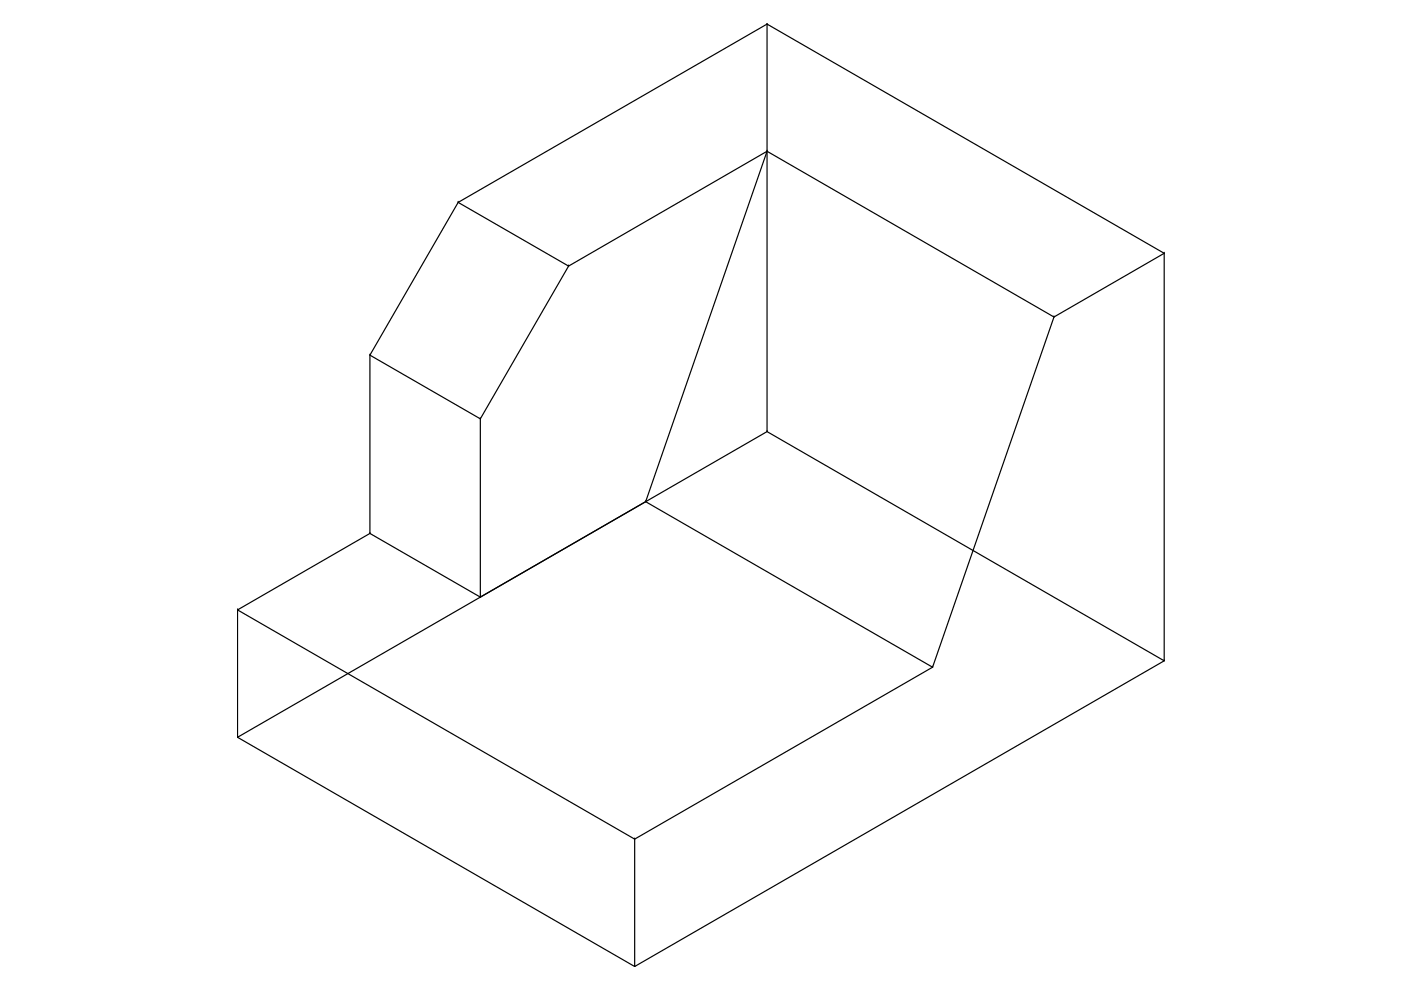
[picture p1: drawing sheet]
<svg xmlns="http://www.w3.org/2000/svg" width="297mm" height="210mm" viewBox="0 0 297 210" stroke-linecap="round" stroke-linejoin="round" font-family="sans-serif">
<!-- layer: 0 -->
<g fill="none" stroke="#000" stroke-width=".25">
<path d="M162.6 5.1l-65.5 37.8-18.7 32.4v37.8l-28 16.2 84.2 48.6v27l-84.2-48.6M162.6 5.1h.1M162.6 32.1l60.9 35.1 23.3-13.5M162.6 32.1h.1M97.1 42.9l23.5 13.5-18.8 32.4v37.8M97.1 42.9h.1M120.6 56.4l42-24.3-25.7 74.3M120.6 56.4h.1M246.8 53.7l-84.2-48.6v86.4l84.2 48.6M246.8 53.7v86.4l-112.2 64.8M246.8 53.7h.1M78.4 75.3h.1"/>
<path d="M78.4 75.3l23.4 13.5M223.5 67.2l-25.8 74.3-60.8-35.1-35.1 20.2-23.4-13.5M223.5 67.2h.1M101.8 88.8h.1M162.6 91.5l-112.2 64.8v-27M162.6 91.5h.1M78.4 113.1h.1M136.9 106.4h.1M50.4 129.3h.1M101.8 126.6h.1M50.4 156.3h.1M197.7 141.5h.1"/>
<path d="M197.7 141.5l-63.1 36.4M246.8 140.1h.1M134.6 177.9h.1M134.6 204.9h.1"/>
</g>
</svg>
